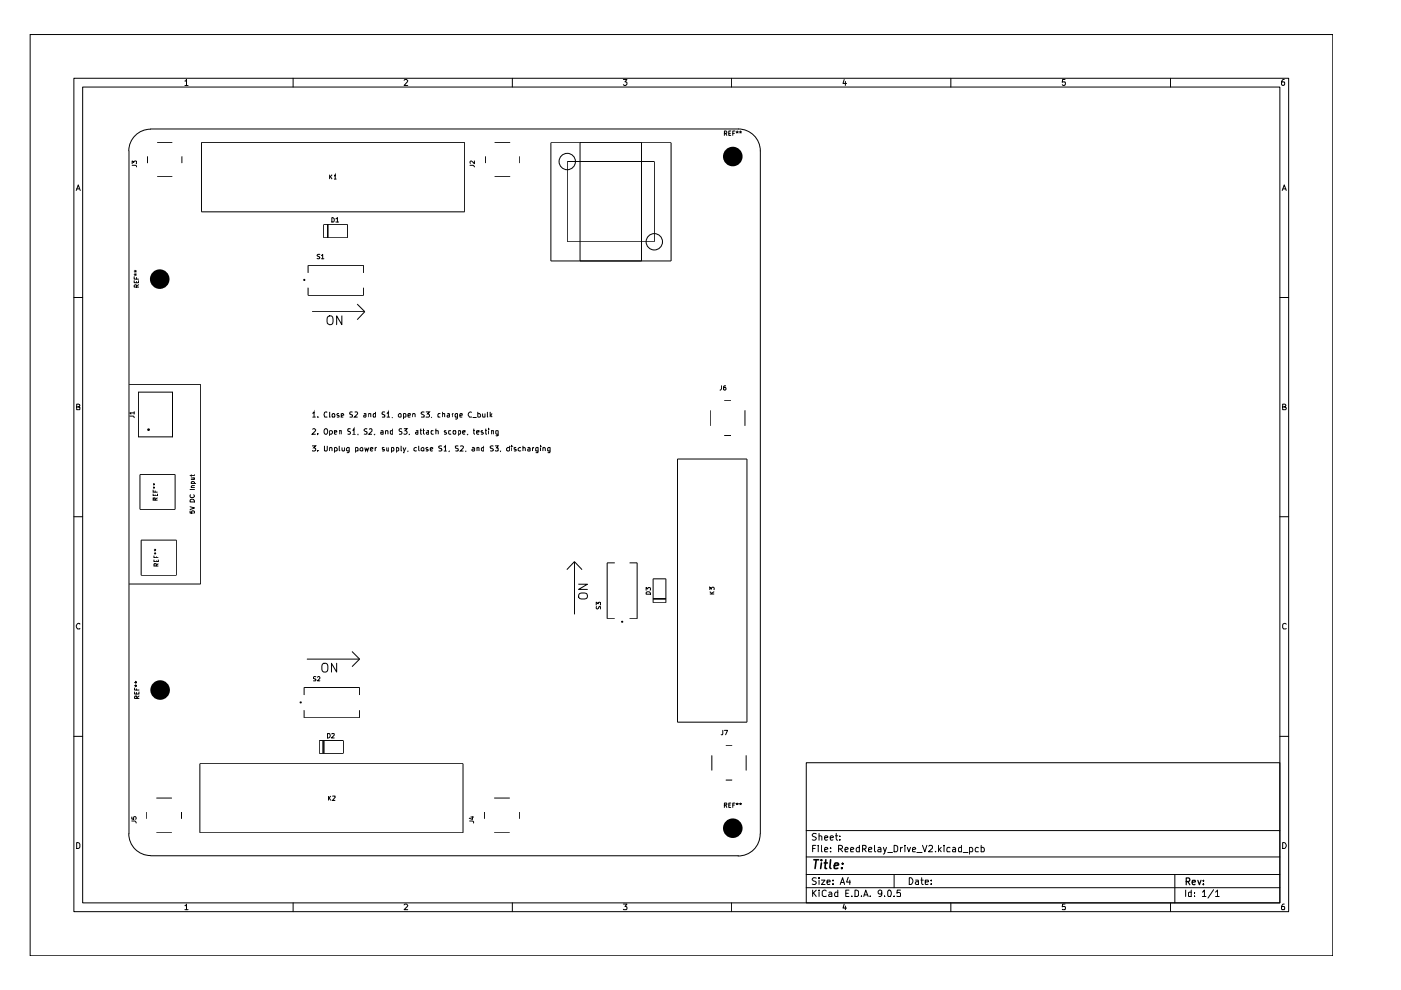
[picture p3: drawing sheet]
<svg xmlns="http://www.w3.org/2000/svg" width="297mm" height="210mm" viewBox="0 0 297 210" stroke-linecap="round" stroke-linejoin="round" font-family="sans-serif">
<g fill="none" stroke="#000" stroke-width=".21">
<path d="M6.4 7.3h276.2v195.3h-276.2zM15.7 16.6h257.5v176.7h-257.5zM17.5 18.5h253.9v172.9h-253.9zM39.2 17.2h.2l.1-.4v1.3M39.2 18.1h.7M62.1 16.6v1.9M85.7 17l.2-.2h.3l.2 .3-.7 1h.7M108.6 16.6v1.9M132.2 16.8h.7l-.4 .6 .4 .1v.4l-.2 .2h-.4l-.1-.2M155.1 16.6v1.9M179 16.8l-.3 .9h.8M179.2 17.3v.8"/>
<path d="M201.6 16.6v1.9M225.8 16.8h-.5l-.1 .6h.6v.6l-.4 .1-.2-.2M248.2 16.6v1.9M272.3 16.8h-.3a.93 .93 0 0 0-.2 1.2h.5l.1-.5-.1-.1h-.5l-.1 .1M27.3 32v144.8M28 35.1h.7l.3 .3M28 34.7v-.6l.4 .4 .2-.4 .4 .1-.1 .5M31.3 33.1v1.5M31.9 27.3h124.6a4.7 4.7 0 0 1 4.7 4.7v144.8M31.9 27.4a4.6 4.6 0 0 0-4.6 4.6M33.3 30.2h3.2M33.3 37.5h3.2"/>
<path d="M38.6 33.1v1.5M42.7 30.2h55.8v14.7h-55.8zM69.9 37v1M70.1 37.5l.3 .5M70.4 37l-.5 .6M70.8 37.3l.3-.3v1M70.8 38h.5M99.7 35.1h.6l.3 .3M100.6 34.1v.6l-.7-.6-.2 .2v.3M102.9 33.1v1.5M104.9 30.2h3.3M104.9 37.5h3.3"/>
<path d="M110.2 33.1v1.5M116.8 30.3h25.5v25h-25.5zM120.3 34.2h18.4v17.1h-18.4zM123 30.3v25M136 30.3v25M153.6 28.3l.5-.1-.2-.4h-.3v.9M153.8 28.3l.3 .4M154.5 28.3h.4M154.9 27.8h-.4v.9h.4M155.4 28.3h.3M155.8 27.8h-.4v.9M156 27.9h.5"/>
<path d="M156.1 28.2l.2-.2 .2 .2M156.3 27.8v.2M156.8 27.9h.4M156.9 28.2l.1-.2 .1 .2M157 27.8v.2M16.2 40.4l.4-1.2 .4 1.2M16.3 40h.5M28.4 59.5v.4h1v-.4M28.4 58.7v.5h1M28.4 58.3h.3M28.4 57.5h.3M28.6 58v.4"/>
<path d="M28.6 57.3v.4M28.9 58.1l-.2 .2h.2M28.9 57.4l-.2 .1 .2 .2M29 58.8v.4M29 59.7v.2M64.5 59.2l.1 .2v.1l-.2-.1zM65.3 57.9v-1.6h11.8v1.6M67.8 53.9h-.4l-.2 .2 .2 .3h.3l.1 .3-.2 .2-.4-.1M68.2 54.2l.2-.3v1M68.2 54.9h.5M68.6 47.6h5.1v2.8h-5.1zM69.4 47.6v2.8"/>
<path d="M69.5 47.6v2.8M69.6 47.6v2.8M70.4 46.1h.2l.3 .3-.2 .7h-.3zM71.2 46.4l.3-.3v1M71.2 47.1h.6M271.9 40.4l.4-1.2 .4 1.2M272 40h.6M15.7 63.1h1.8M29 60.9v-.4l-.3-.1-.3 .1v.4h1M29.4 60.4l-.4 .3M65.3 61v1.6h11.8v-1.6M66.2 66.1h11.1"/>
<path d="M69.4 67.2a.7 .7 0 0 1 1.1 0 1.27 1.27 0 0 1-.3 1.6 .71 .71 0 0 1-.9-.6zM72.5 67v1.8l-1.1-1.8v1.8M75.7 64.5l1.6 1.6M77.3 66.1l-1.6 1.7M271.4 63.1h1.8M16.3 86.3h.4l.2-.3-.1-.2-.5-.1v1.2h.5l.1-.5-.2-.1M27.4 81.5h15.1v42.3h-15.1M27.5 88.2h.8l.1 .4M28.4 87.5h-.9l.3 .3M28.4 87.3v.5M29.4 83.1h7.2v9.5h-7.2zM66.2 94.5h.7l-.4 .5 .4 .1v.4l-.2 .1-.5-.1"/>
<path d="M66.3 87.7l.3-.4v1.1M66.3 91.1l.4-.2 .2 .3-.7 .9h.7M66.3 88.4h.6M67.4 88.3v.1M67.4 91.9v.2M67.4 95.5v.1M68.8 94.5v1l.2 .1 .4-.1v-1M69 90.9h.2a.65 .65 0 0 1 .3 .7 .65 .65 0 0 1-.5 .5 .78 .78 0 0 1 0-1.2zM69.4 87.4l-.2-.1a.64 .64 0 0 0-.5 .5 .64 .64 0 0 0 .2 .6l.5-.1M69.9 87.3v1.1h.2M69.9 92l.3 .1 .3-.3v-.3l-.2-.2h-.4v1.1M69.9 95l.2-.1 .3 .1v.6"/>
<path d="M69.9 94.9v.7M70.5 87.8h.4v.6h-.4zM70.9 91.7l.5-.1-.1-.3h-.4v.7h.4M70.9 95l.3-.1 .3 .2-.1 .4h-.5M70.9 94.9v1.1M71.8 87.8l-.2-.1-.2 .1 .2 .3h.2v.3h-.4M71.9 91.4l.4-.1v.8M71.9 94.5v1l.2 .1M71.9 91.3v.8M72.3 88.1l.6-.1-.2-.3-.4 .1v.6h.5M72.5 94.9v.6l.2 .1 .3-.1M73 94.9v.7"/>
<path d="M74 94.9v.9l-.1 .2h-.4M74 95l-.3-.1-.3 .2 .1 .4h.5M74.3 91l-.4-.1-.2 .2 .2 .4 .4 .2v.2l-.2 .2-.4-.1M74.7 87.4l-.4-.1-.2 .3 .1 .2 .5 .2v.3l-.6 .1M74.7 91.2h.2l.2-.3v1.2M74.7 92.1h.7M75.2 87.4l.4-.1 .2 .4-.7 .7h.7M75.4 95l.3-.1 .2 .1v.5h-.5M75.4 94.9v1.1M75.9 92l-.1 .2M76.3 95.1l.5-.2 .1 .1v.5h-.5zM77.2 87.8h.4v.6h-.4l-.1-.2 .2-.2h.3"/>
<path d="M77.3 94.9l.2 .7 .3-.5 .1 .5 .3-.7M77.9 91l-.5-.1-.2 .2 .2 .4 .4 .1v.4h-.6M78.2 87.8l.2-.1 .2 .1v.6M78.2 87.7v.7M78.3 91.1l.4-.2 .2 .2v.3l-.7 .7h.7M78.5 95.3l.5-.2v-.1l-.3-.1-.2 .1v.5l.2 .1 .3-.1M79.5 92l-.2 .2M79.5 94.9v.7M79.6 87.3v1.1h-.4v-.6h.4M79.9 94.9l-.4 .2M80.7 91.3h.5v.8M81.2 91.6l-.5 .1v.3h.5"/>
<path d="M81.5 95h-.4v.2l.4 .1v.2h-.4M81.6 87.4l-.4-.1-.2 .3 .1 .2 .5 .2v.3l-.6 .1M81.7 91.4l.5-.1 .1 .8M81.7 91.3v.8M82 87.7l.3-.4v1.1M82 94.9v.6h.4M82 88.4h.7M82.4 94.9v.7M83 95l.4-.1 .1 .2v.4l-.1 .1-.4-.1M83 94.9v1.1M83.2 88.4l-.1 .2M83.3 91.3l-.5 .1v.5l.1 .2 .4-.1"/>
<path d="M83.3 90.9v1.2M84 95l.3-.1 .2 .2v.4h-.5M84 94.9v1.1M84.5 87.9l.4-.2 .1 .1v.5l-.4 .1-.1-.1zM85 94.5v1l.2 .1M85.2 91l-.4-.1-.2 .2v.2l.6 .4v.2l-.2 .2-.4-.1M85.5 94.9l.2 .7M85.6 87.8l.3-.1 .2 .1v.5l-.5 .1M85.6 87.7v1.2M85.6 90.9h.7l-.4 .4 .4 .3v.2l-.2 .3h-.4l-.1-.2M86.1 94.9l-.5 1.1h-.1M86.5 88.1l.5-.1-.1-.3-.4 .1v.5l.1 .1h.4"/>
<path d="M86.5 95.5l-.1 .3M86.8 92l-.1 .2M87.5 87.8l.2-.1 .3 .1v.6M87.5 87.7v.7M88.2 91.3h.4v.8M88.3 95l-.3-.1-.2 .2v.4h.5M88.6 91.6l-.5 .1 .2 .4 .3-.1M88.8 94.5v1l.1 .1M89 91.3h.5M89.2 90.9v1.1l.3 .1M89.3 95.1l.4-.2 .2 .1v.5h-.5zM89.6 91.3h.4"/>
<path d="M89.8 90.9v1l.2 .2M90 87.4h-.6l-.1 .3 .6 .3 .1 .3-.1 .1h-.6M90.3 87.3h.8l-.5 .5h.4l.1 .5-.2 .1-.6-.1M90.5 91.3h.4v.8M90.7 95l-.2-.1-.2 .2 .5 .4-.2 .1-.3-.1M90.9 91.6l-.5 .1 .2 .4 .3-.1M91.2 95.3l.5-.2v-.1l-.3-.1-.2 .1v.5l.2 .1 .3-.1M91.6 88.4l-.1 .2M91.9 91.3h-.4l-.1 .2 .1 .5h.4M92.4 91.4l.4-.1 .1 .8M92.4 90.9v1.2M93.3 87.8l-.3-.1-.2 .2 .1 .5h.4"/>
<path d="M93.7 94.6l-.4-.1-.3 .2 .2 .3 .4 .1 .1 .4-.3 .1-.4-.1M93.9 87.8l.1-.1 .3 .1v.6M93.9 87.3v1.1M94.1 94.9l.3-.4v1.1M94.1 95.6h.6M94.6 91.3h-.3l-.1 .2 .5 .4-.2 .2-.3-.1M94.9 87.8h.4v.6h-.4l-.1-.2 .2-.2h.3M95.3 95.5l-.2 .3M95.6 91.3l-.5 .1v.5l.2 .2 .3-.1M95.9 87.7v.7M96.1 87.7l-.2 .2M96.1 91.3h.5v.2l-.1 .6-.4-.3z"/>
<path d="M97 87.7v1l-.2 .2-.2-.1M97 87.8l-.3-.1-.2 .2 .1 .5h.4M97.2 92h.4v-.7h-.4v1.1M97.2 94.6h-.6v.4l.6 .2v.3h-.6M97.5 88.1l.5-.1v-.2l-.3-.1-.2 .1 .1 .6h.4M97.6 94.6l.4-.1 .3 .2-.1 .3-.6 .6h.7M98.1 91.7l.5-.1v-.3h-.4l-.1 .2v.4l.2 .2 .3-.1M98.8 95.5l-.1 .3M99.2 92l-.2 .2M100 87.4a.57 .57 0 0 0-.7 .3 .57 .57 0 0 0 .2 .7l.5-.1M100.1 95l.4-.1 .1 .1v.6M100.2 88.5h.8"/>
<path d="M100.3 91.3h.4M100.5 90.9v1l.2 .2M100.6 95.1l-.6 .3 .2 .2 .4-.1M101 91.7l.6-.1v-.3h-.5l-.1 .2v.4l.2 .2 .4-.1M101.1 95l.2-.1 .3 .1v.6M101.1 94.9v.7M101.3 87.3v1.1h.4l.2-.1v-.4l-.3-.2-.3 .1M102.3 87.7l.1 .7 .4-.1M102.4 91.3h-.3l-.1 .2 .5 .4-.2 .2-.3-.1M102.6 95l-.3-.1-.2 .2 .1 .4h.4M102.6 94.5v1.1M102.8 87.7v.7"/>
<path d="M102.8 91.3h.5M103 90.9v1.1l.3 .1M103.3 87.3v1l.2 .1M103.6 90.9v.2M103.6 91.3v.8M103.9 87.3v1.1M104 88l.4 .4M104.2 91.4l.4-.1v.8M104.2 91.3v.8M104.4 87.7l-.5 .4M104.6 94.6l-.4-.1-.3 .2 .1 .3 .4 .1 .2 .4-.2 .1-.5-.1M104.9 94.5h.7l-.3 .5h.3v.5h-.7"/>
<path d="M105.6 92l-.3 .1-.2-.2 .1-.6h.4v1h-.5M106.1 95.5l-.1 .3M108 95l-.3-.1-.3 .2 .1 .4h.5M108 94.5v1.1M108.5 94.5v.1M108.5 94.9v.7M109.4 95h-.4v.2l.4 .1v.2h-.4M110.4 95l-.3-.1-.2 .2v.4h.5M110.9 95l.1-.1 .4 .1v.6M110.9 94.5v1.1M111.9 95l.3-.1 .2 .1v.6M112.4 95.1l-.5 .2 .1 .3 .4-.1"/>
<path d="M112.9 94.9v.7M113.2 94.9l-.3 .2M114.1 94.9v.9l-.1 .2h-.4M114.1 95l-.4-.1-.1 .1v.5h.5M114.6 94.5v.1M114.6 94.9v.7M115.1 95l.2-.1 .3 .1v.6M115.1 94.9v.7M116.6 94.9v.9l-.1 .2h-.4M116.6 95l-.3-.1-.2 .1v.5h.5M143.6 97.3h14.8v55.8h-14.8zM150.6 87v3.3"/>
<path d="M153 81.8v.6l-.3 .3M153.5 85h1.5M153.5 92.3h1.5M153.8 81.8l-.4 .2v.6l.4 .1 .1-.2-.1-.4h-.3l-.1 .2M157.9 87v3.3M271.9 86.3l.6-.1v-.4l-.6-.1v1.2h.6l.2-.4-.3-.2M15.7 109.6h1.8M29.7 100.6h7.4v7.4h-7.4zM29.9 114.5h7.5v7.5h-7.5zM32.5 104.7v.4h.9v-.4M32.5 103.8v.6h.9M32.5 103.4h.1"/>
<path d="M32.5 102.7h.1M32.6 103.2v.4M32.6 102.5v.4M32.6 118.7v.4h1v-.4M32.6 117.8v.4h1M32.6 117.3h.3M32.6 116.6h.3M32.8 117.1v.5M32.8 116.4v.5M32.8 103.3l-.2 .1 .2 .1M32.8 102.6l-.2 .1 .2 .1M32.9 106v-.4h-.4v.4h.9"/>
<path d="M32.9 104v.4M32.9 104.9v.2M33.1 117.2l-.2 .1 .2 .2M33.1 116.5l-.2 .1 .2 .1M33.1 118v.2M33.1 118.8v.3M33.4 105.5l-.5 .4M33.6 119.5l-.5 .3M40.3 108.4v.4h.4l-.1-.4 .2-.1 .3 .1 .1 .3-.1 .1M40.3 107.4l.9 .3-.9 .3M40.3 103.8h.9M40.4 105.9a.55 .55 0 0 1 .6 0 .55 .55 0 0 1 .2 .5h-.9z"/>
<path d="M40.4 104.9l-.1 .4 .2 .2h.5l.2-.3-.1-.3M40.6 103.4h.6M40.6 102.5h.9M40.6 101.3h.6M40.6 100.7v.3M40.6 102.5v-.4h.5l.1 .2-.1 .2M41.1 101.3l.1 .1-.1 .3h-.5M41.2 103h-.5l-.1 .1v.3M41.2 100.7l-.1 .1h-.8M121.8 119.1l-1.6 1.7M121.8 119.1v11.2M121.8 119.1l1.6 1.7"/>
<path d="M130.3 119.3h-1.6v11.9h1.6M133.5 119.3h1.6v11.9h-1.6M271.4 109.6h1.8M16.9 132.3l-.1-.1a.66 .66 0 0 0-.6 .4 .66 .66 0 0 0 .2 .7h.5M33.1 120v-.4l-.4-.1-.1 .5h1M65.1 139.7h11.1M74.6 138.1l1.6 1.6M76.2 139.7l-1.6 1.7M122.7 123.9h1.8l-1.8 1.1h1.8M122.8 126a1.36 1.36 0 0 1 1.7 0 .64 .64 0 0 1-.5 1h-.7a.63 .63 0 0 1-.6-.4 .63 .63 0 0 1 .1-.6zM126.4 128.3v-.6l.4 .3v-.2h.5v.5M126.5 128.6l-.1 .3 .2 .2 .3-.2 .1-.3 .3 .1v.4"/>
<path d="M131.8 131.7l.2 .1v.1l-.2-.1zM137 125.1v-.6l.3 .4 .2-.4h.3l.1 .3-.1 .3M137.1 125.6l.6-.1 .2 .5h-.9zM138.5 122.7h2.7v5.1h-2.7zM138.5 126.9h2.7M138.5 127h2.7M150.5 125.1v-.6l.3 .3 .2-.3h.3l.1 .2-.1 .4M150.5 125.9h.9M150.5 125.4l.5 .5M151.4 125.4l-.5 .4M272.7 132.3l-.3-.1-.5 .3v.6l.2 .2h.6M15.7 156.1h1.8"/>
<path d="M28.5 146.7v.5h1v-.5M28.5 145.9v.4h1M28.5 145.4h.3M28.5 144.7h.3M28.7 145.2v.4M28.7 144.4v.5M29 145.3l-.2 .1 .2 .1M29 144.5l-.2 .2 .2 .1M29 146v.3M29 146.8v.4M29 148.1v-.5h-.4l-.1 .5h1M29.5 147.6l-.5 .3"/>
<path d="M63.7 148.8l.2 .1-.1 .1-.2-.1zM64.5 147.4v-1.6h11.7v1.6M64.5 150.6v1.6h11.7v-1.6M67 143.5l-.4-.1-.1 .2v.2l.5 .2-.1 .4h-.4M67.3 143.6l.2-.2 .3 .2v.2l-.5 .6h.5M68.3 140.9l.4-.3 .6 .1a1.21 1.21 0 0 1-.2 1.8l-.6-.1a1.47 1.47 0 0 1-.2-1.5zM68.5 157v2.7M68.7 157v2.7M69.4 155.5h.4a.54 .54 0 0 1 .2 .7 .54 .54 0 0 1-.6 .3zM70.4 155.6l.4-.1 .1 .4-.6 .6h.6M71.4 140.6v1.9l-1.1-1.9v1.9M72.8 157h-5.1v2.7h5.1"/>
<path d="M72.9 157v2.7M153.2 154.9v.7v.2h-.3M153.6 154.9h.7l-.5 .9M153.9 158.1h1.3M271.4 156.1h1.8M16.3 178.6a.52 .52 0 0 1 .6 .4v.6a.52 .52 0 0 1-.6 .3zM27.3 176.8a4.6 4.6 0 0 0 4.6 4.6M27.9 174.1h.7l.3 .4M27.9 173.2v.5h.5v-.5l.3-.1 .2 .3-.1 .3M31.1 172.2v1.4M33.1 169.2h3.3M33.1 176.6h3.3"/>
<path d="M38.5 172.2v1.4M42.4 161.9h55.8v14.7h-55.8zM69.6 168.8v.9M69.7 169.1l.4 .6M70.1 168.8l-.5 .5M70.5 168.9l.5-.1 .1 .2-.6 .7h.6M99.6 174.1h.6l.2 .1v.3M99.8 173.2h.6M100.2 173.1v.6l-.7-.2M102.7 172.2v1.4M104.8 169.2h3.3M104.8 176.6h3.3"/>
<path d="M110.1 172.2v1.4M150.9 160.1v3.3M153.6 170.7h.4l.1-.4h-.5v.9M153.8 170.7l.3 .5M153.9 165.4h1.3M154.5 170.7h.4M154.9 170.3h-.4v.9h.4M155.4 170.7h.3M155.8 170.3h-.4v.9M156 170.3h.5M156.1 170.6l.2-.2 .2 .2M156.3 170.3v.1"/>
<path d="M156.8 170.3h.4M156.9 170.6l.1-.2 .1 .2M157 170.3v.1M158.2 160.1v3.3M161.2 176.8a4.6 4.6 0 0 1-4.7 4.7M170.9 161.7h100.5v29.7h-100.5zM170.9 176.1h100.5M172.3 179.9h.5M173 179.2h-.7v1.4M173.1 176.8l-.6-.1-.3 .3 .1 .3 .7 .2 .1 .2-.3 .4h-.6M173.5 179.2v.2M173.5 179.7v.9"/>
<path d="M173.7 177.3l.3-.1 .2 .2v.7M173.7 176.7v1.4M174.2 179.2v1.2l.1 .2M174.8 177.6l.7-.1-.1-.2-.4-.1-.2 .2 .1 .7h.5M176 177.6l.7-.1-.1-.2-.4-.1-.2 .2 .1 .7h.5M176.1 179.7v.2M177.1 177.2h.5M177.3 176.7v1.2l.3 .2M178.1 178v.1M178.1 177.3v.1M182.2 179.2v1.4l-.6-.1a.6 .6 0 0 1 .2-.8h.4M185.4 179.2v1.2l.3 .2"/>
<path d="M186.2 179.7h.4l.2 .2v.7h-.6l-.1-.3 .7-.3M187.3 179.7l.3 .9M188 179.7l-.5 1.2-.2 .2M189.6 179.2h.3l.4 .4v.7l-.2 .3h-.5zM190.9 179.7v.9M191.3 179.7l-.4 .3M191.9 179.2v.2M191.9 179.7v.9M192.4 179.7l.3 .9 .3-.9M195.6 179.2l.5 1.4 .4-1.4M196.9 179.4l.2-.2 .5 .1 .1 .5-.9 .8h.9M199 179.2v1.4"/>
<path d="M199.6 179.7l-.6 .6M200.2 179.2v.2M200.2 179.7v.9M201.4 179.7h-.4l-.3 .3 .1 .6h.6M202 179.7h.4l.2 .2v.7h-.6l-.1-.3 .2-.2 .5-.1M203.9 179.2v1.4h-.6v-.9h.6M205.6 179.7h.4a.59 .59 0 0 1 .1 .9h-.5M205.6 179.7v1.4M207.4 179.7h-.4a.59 .59 0 0 0-.1 .9h.5M208 179.2v1.4l.6-.1a.6 .6 0 0 0-.2-.8h-.4M271.9 178.6a.65 .65 0 0 1 .8 .7 .65 .65 0 0 1-.8 .6zM31.9 181.4h124.6"/>
<path d="M39.2 192h.2l.1-.3v1.2M39.2 192.9h.7M62.1 191.4v1.9M85.7 191.9l.2-.2h.3l.2 .2-.7 1h.7M108.6 191.4v1.9M132.2 191.7h.7l-.4 .5 .4 .2v.3l-.1 .2-.6-.1M155.1 191.4v1.9M170.9 188.2h100.5M170.9 185.4h100.5M170.9 181.7h100.5M172.3 188.7v1.4M172.5 189.3l.6 .8"/>
<path d="M173.1 186.2l-.6-.1-.3 .3 .3 .4 .6 .3-.3 .4h-.6M173.1 188.7l-.8 .8M173.7 188.7v.2M173.7 186.1v.2M173.7 186.6v.9M173.7 189.1v1M174.2 186.6h.7l-.7 .9h.7M174.8 180.2l.7-.2-.1-.3h-.4l-.2 .2 .1 .7h.5M175.2 188.9l-.4-.2-.5 .4v.7l.3 .3 .6-.1M175.3 187l.7-.1-.1-.3h-.5l-.1 .2 .1 .7h.5M175.8 189.2l.4-.1 .2 .3v.7h-.6v-.4l.6-.2M176.1 180.5v.1"/>
<path d="M176.6 187.4v.1M176.6 186.6v.2M177.6 188.7v1.4l-.6-.1a.6 .6 0 0 1 .2-.9l.4 .1M177.8 180l.7-.1 .1-.4-.3-.3h-.5v1.4M178.1 187.5l.5-1.4 .5 1.4M178.1 180l.5 .6M178.3 187.1h.6M179 191.7l-.3 .8h.8M179.2 180.2l.6-.2-.1-.3h-.4l-.1 .2v.7h.5M179.2 192.1v.8M179.3 189.4h.5M179.8 186l-.3 1h.8"/>
<path d="M180 188.7h-.7v1.4h.7M180.2 186.6v.9M180.3 180.2l.7-.2-.1-.3h-.4l-.2 .2 .1 .7h.5M180.6 190v.1M181.3 188.7h.3l.4 .4v.7l-.2 .3h-.5zM182.6 190v.1M182.9 180l.7-.1v-.6l-.7-.1v1.4M183.1 190.1l.5-1.4 .5 1.4M183.2 189.7h.7M183.2 180l.4 .6M184.1 180.2l.7-.2v-.3h-.4l-.3 .2 .1 .7h.6M184.5 190v.1"/>
<path d="M186.9 189.3v.2l-.5 .1-.2-.3v-.3l.2-.3 .5 .2v.9l-.2 .3h-.3M187.5 190v.1M188.2 189l.3-.3a.78 .78 0 0 1 .6 .6 .78 .78 0 0 1-.3 .8l-.5-.1zM188.2 180.8h1M189.6 190v.1M189.6 185.4v2.8M190.9 188.7h-.7v.7l.1-.2 .5 .1 .1 .7h-.7M192.8 186.1a.72 .72 0 0 1 .8 .7 .72 .72 0 0 1-.8 .7zM193.5 180.2l.6-.2-.1-.3h-.5v.7v.2h.6M194.1 186.6h.5l.1 .9M194.4 180.8h1.1M194.7 186.9h-.4l-.2 .3 .2 .3h.4"/>
<path d="M195.2 186.6h.5M195.4 186.1v1.2l.3 .2M196.2 187l.6-.1v-.3h-.6v.9h.6M197.4 187.4v.1M197.4 186.6v.2M198.4 180.5v.1M199.1 180.1l.5 .5M201.6 191.4v1.9M204.2 180.8h1M225.8 191.7h-.5l-.1 .6 .6-.1v.7l-.6-.1M248.2 191.4v1.9M249.1 185.4v6"/>
<path d="M251.4 188.7v1.4M252.6 188.7v1.4h-.5l-.1-.8 .2-.2 .4 .1M253.2 190v.1M253.2 189.2v.2M254.9 189.1l.5-.4v1.4M254.9 190.1h.8M257.3 188.6l-1.2 1.8M257.7 189.1l.4-.4v1.4M257.7 190.1h.8M272.3 191.7h-.3a.93 .93 0 0 0-.2 1.2h.5l.1-.5-.1-.2h-.5l-.1 .2"/>
<circle cx="120.3" cy="34.2" r="1.74"/>
<circle cx="138.7" cy="51.3" r="1.74"/>
</g>
<path d="M251.5 186.9l.7-.1v-.6l-.7-.1v1.5M251.8 186.9l.5 .7M252.8 187.1l.6-.1v-.4h-.5l-.1 .2 .1 .7h.5M254 186.6l.3 1 .3-1M255.1 187.4v.2M255.1 186.6v.2" fill="none" stroke="#000" stroke-width=".25"/>
<path d="M31.4 91l.2 .1v.1l-.2-.1zM172.6 182.3h1M173.1 182.3l-.3 1.8M174.2 182.3v.2M174.2 183l-.2 1.1M174.8 183h.6M175.1 182.3l-.2 1.8h.4M176.1 182.3l-.2 1.6 .3 .2M176.9 183.6l.9-.2-.1-.4h-.7l-.1 .9 .1 .2h.6M178.5 184v.1M178.6 183v.2" fill="none" stroke="#000" stroke-width=".34"/>
<g fill="#000">
<circle cx="155.4" cy="33.2" r="2.07"/>
<circle cx="33.9" cy="59.2" r="2.07"/>
<circle cx="34" cy="146.3" r="2.07"/>
<circle cx="155.4" cy="175.6" r="2.07"/>
</g>
<g fill="#fff">
<circle cx="66.8" cy="59.4" r=".89"/>
<circle cx="71.1" cy="59.4" r=".89"/>
<circle cx="75.5" cy="59.4" r=".89"/>
<circle cx="70.5" cy="32.8" r=".64"/>
<circle cx="66.4" cy="49" r=".55"/>
<circle cx="75.9" cy="49" r=".55"/>
<circle cx="70.5" cy="42.2" r=".64"/>
<circle cx="109.7" cy="36.2" r=".89"/>
<circle cx="109.7" cy="31.5" r=".89"/>
<circle cx="103.2" cy="31.5" r=".89"/>
<circle cx="103.2" cy="36.2" r=".89"/>
<circle cx="94.1" cy="37.5" r=".64"/>
<circle cx="156.5" cy="91.9" r=".89"/>
<circle cx="156.5" cy="85.3" r=".89"/>
<circle cx="151.9" cy="91.9" r=".89"/>
<circle cx="151.9" cy="85.3" r=".89"/>
<circle cx="151" cy="101.6" r=".64"/>
<circle cx="35.7" cy="106.7" r=".8"/>
<circle cx="31.2" cy="115.8" r=".8"/>
<circle cx="36" cy="115.8" r=".8"/>
<circle cx="31.2" cy="120.6" r=".8"/>
<circle cx="36" cy="120.6" r=".8"/>
<circle cx="38.2" cy="36.2" r=".89"/>
<circle cx="46.9" cy="37.5" r=".64"/>
<circle cx="38.2" cy="31.5" r=".89"/>
<circle cx="31.7" cy="31.5" r=".89"/>
<circle cx="31.7" cy="36.2" r=".89"/>
<circle cx="31" cy="106.7" r=".8"/>
<circle cx="35.7" cy="101.9" r=".8"/>
<circle cx="32.8" cy="90.3" r=".64"/>
<circle cx="31" cy="101.9" r=".8"/>
<circle cx="32.8" cy="85.6" r=".64"/>
<circle cx="139.8" cy="130" r=".55"/>
<circle cx="139.8" cy="120.5" r=".55"/>
<circle cx="131.9" cy="129.6" r=".89"/>
<circle cx="131.9" cy="125.2" r=".89"/>
<circle cx="131.9" cy="120.8" r=".89"/>
<circle cx="146.2" cy="125.2" r=".64"/>
<circle cx="155.7" cy="125.2" r=".64"/>
<circle cx="109.6" cy="175.2" r=".89"/>
<circle cx="109.6" cy="170.5" r=".89"/>
<circle cx="103.1" cy="170.5" r=".89"/>
<circle cx="103.1" cy="175.2" r=".89"/>
<circle cx="93.9" cy="169.2" r=".64"/>
<circle cx="66" cy="148.9" r=".89"/>
<circle cx="70.4" cy="148.9" r=".89"/>
<circle cx="74.7" cy="148.9" r=".89"/>
<circle cx="70.3" cy="164.5" r=".64"/>
<circle cx="70.3" cy="174" r=".64"/>
<circle cx="65.5" cy="158.3" r=".55"/>
<circle cx="74.9" cy="158.3" r=".55"/>
<circle cx="46.7" cy="169.2" r=".64"/>
<circle cx="38" cy="175.2" r=".89"/>
<circle cx="38" cy="170.5" r=".89"/>
<circle cx="31.5" cy="170.5" r=".89"/>
<circle cx="31.5" cy="175.2" r=".89"/>
<circle cx="156.8" cy="158.4" r=".89"/>
<circle cx="152.1" cy="158.4" r=".89"/>
<circle cx="152.1" cy="164.9" r=".89"/>
<circle cx="156.8" cy="164.9" r=".89"/>
<circle cx="151" cy="148.8" r=".64"/>
</g>
</svg>
